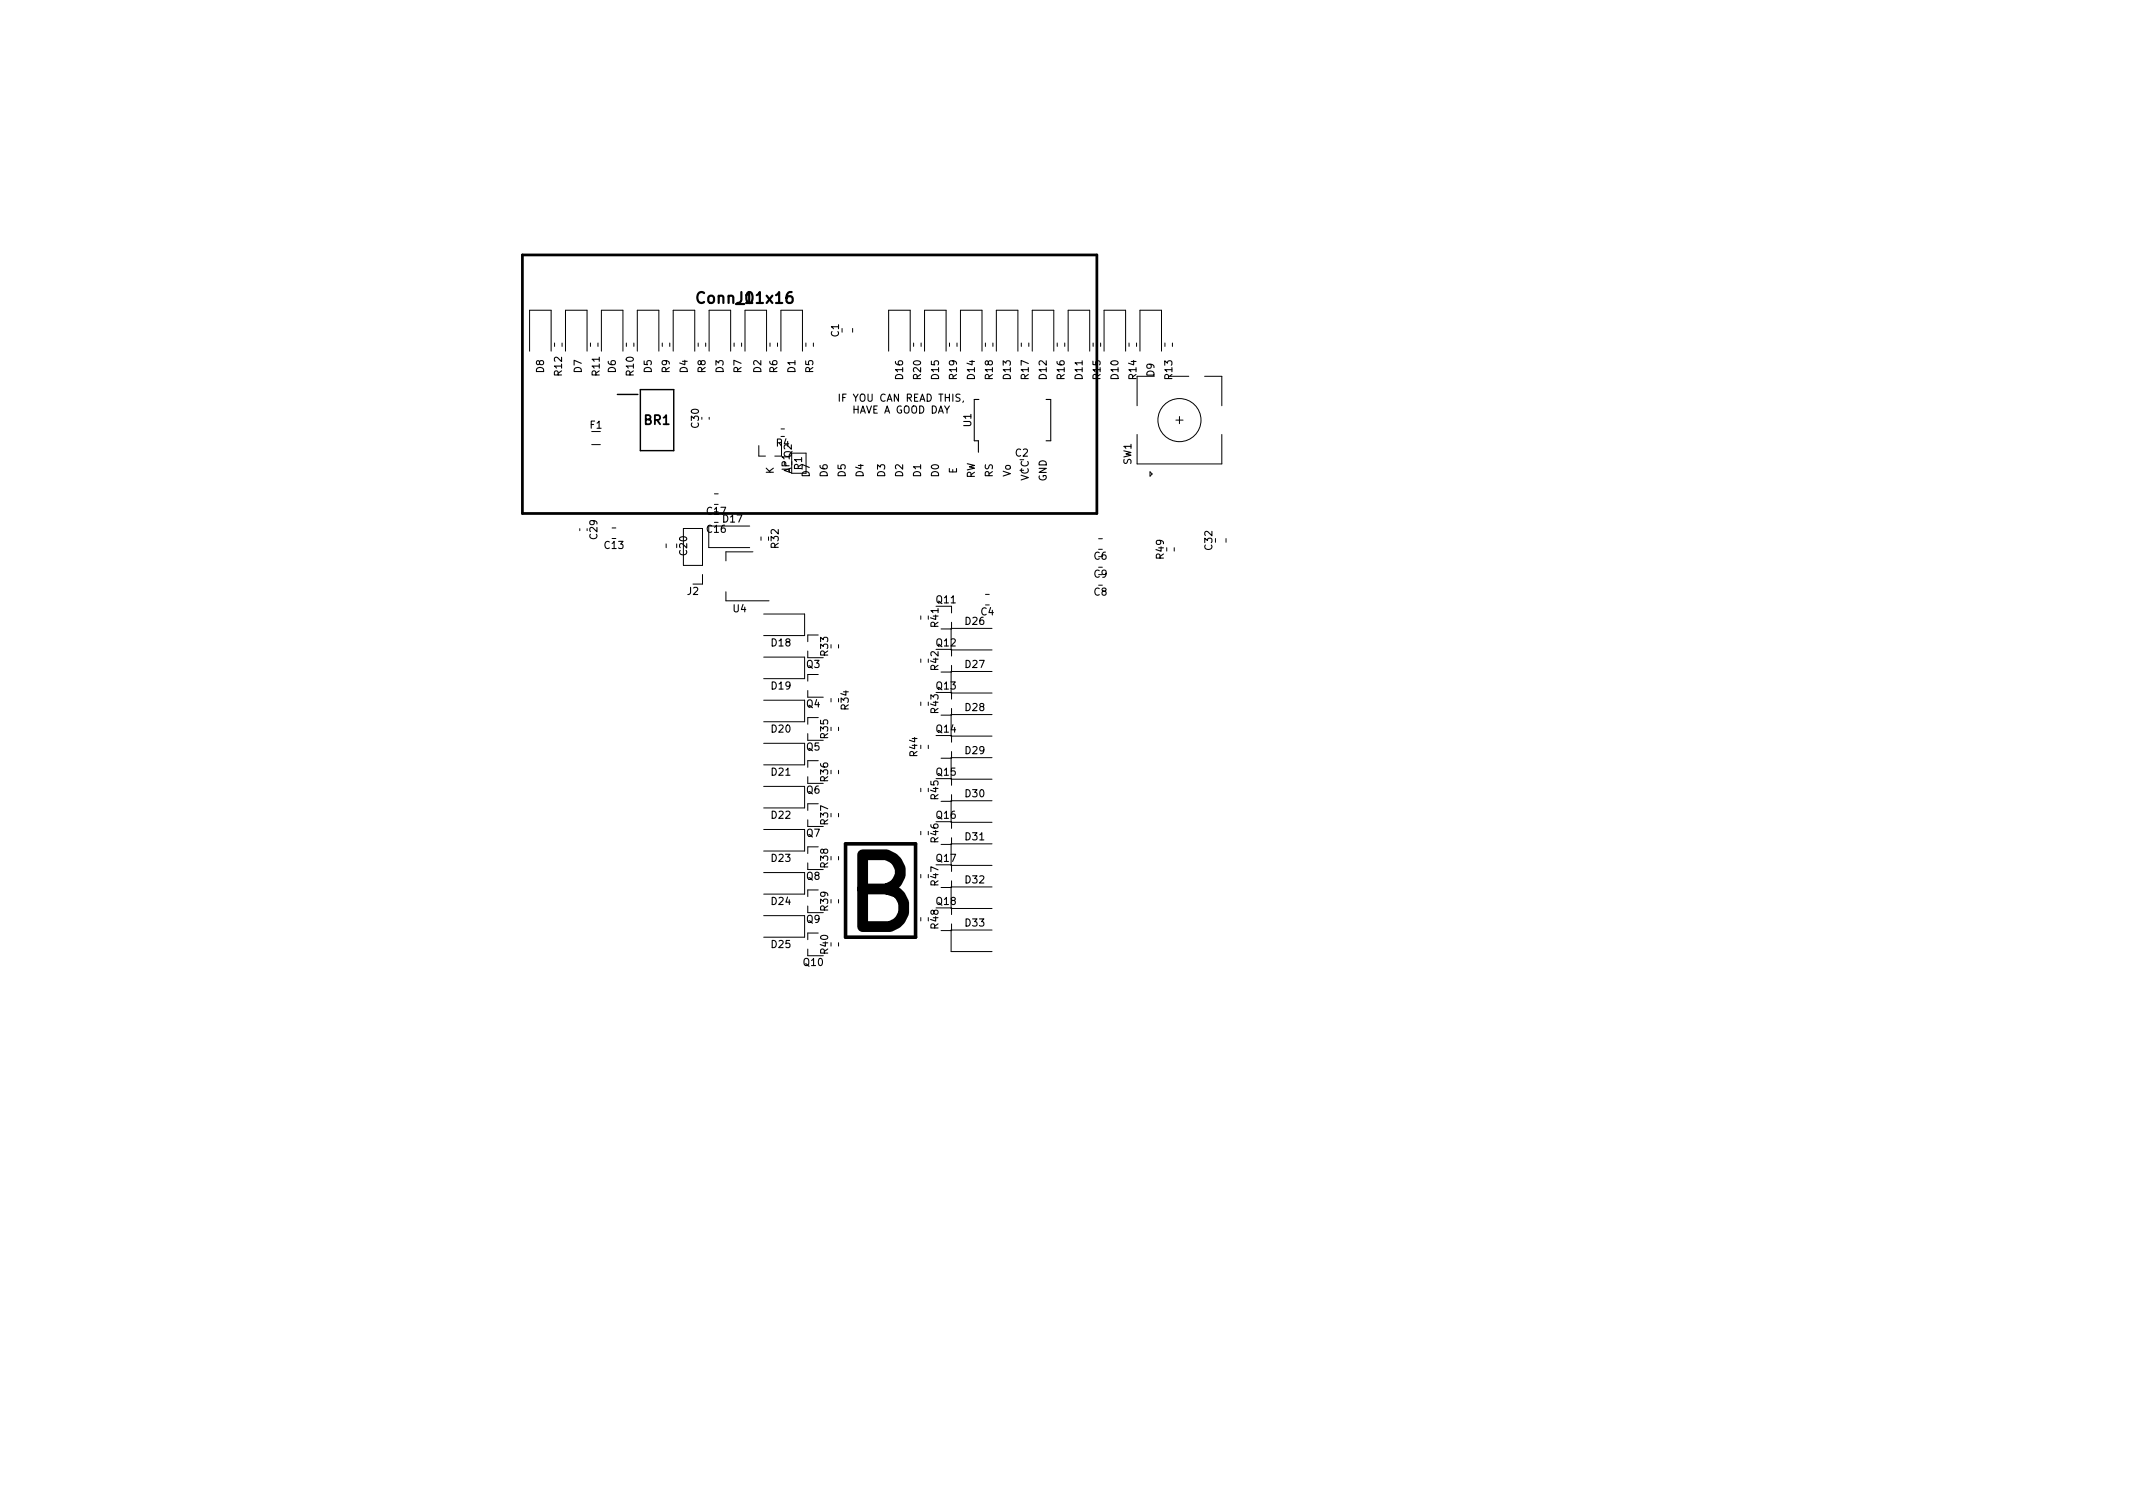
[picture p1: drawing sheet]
<svg xmlns="http://www.w3.org/2000/svg" width="297mm" height="210mm" viewBox="0 0 297 210" stroke-linecap="round" stroke-linejoin="round" font-family="sans-serif">
<defs><g id="words">
<text font-size="13.9" x="117.7" y="129.5">B</text>
<g font-size="2.1">
<text x="97.5" y="42.3">Conn_01x16</text>
<text x="102.6" y="42.3">J1</text>
</g>
<text font-size="1.8" x="89.7" y="59.1">BR1</text>
<g font-size="1.4">
<text x="116.8" y="46.9" transform="rotate(-90 116.8 46.9)">C1</text>
<text x="75.7" y="51.9" transform="rotate(-90 75.7 51.9)">D8</text>
<text x="78.3" y="52.3" transform="rotate(-90 78.3 52.3)">R12</text>
<text x="81" y="51.9" transform="rotate(-90 81 51.9)">D7</text>
<text x="83.5" y="52.3" transform="rotate(-90 83.5 52.3)">R11</text>
<text x="85.7" y="51.9" transform="rotate(-90 85.7 51.9)">D6</text>
<text x="88.3" y="52.3" transform="rotate(-90 88.3 52.3)">R10</text>
<text x="90.7" y="51.9" transform="rotate(-90 90.7 51.9)">D5</text>
<text x="93.3" y="51.9" transform="rotate(-90 93.3 51.9)">R9</text>
<text x="95.8" y="51.9" transform="rotate(-90 95.8 51.9)">D4</text>
<text x="98.2" y="51.9" transform="rotate(-90 98.2 51.9)">R8</text>
<text x="100.8" y="51.9" transform="rotate(-90 100.8 51.9)">D3</text>
<text x="103.2" y="51.9" transform="rotate(-90 103.2 51.9)">R7</text>
<text x="106" y="51.9" transform="rotate(-90 106 51.9)">D2</text>
<text x="108.2" y="51.9" transform="rotate(-90 108.2 51.9)">R6</text>
<text x="110.8" y="51.9" transform="rotate(-90 110.8 51.9)">D1</text>
<text x="113.2" y="51.9" transform="rotate(-90 113.2 51.9)">R5</text>
<text x="125.8" y="52.8" transform="rotate(-90 125.8 52.8)">D16</text>
<text x="128.2" y="52.8" transform="rotate(-90 128.2 52.8)">R20</text>
<text x="130.8" y="52.8" transform="rotate(-90 130.8 52.8)">D15</text>
<text x="133.2" y="52.8" transform="rotate(-90 133.2 52.8)">R19</text>
<text x="135.8" y="52.8" transform="rotate(-90 135.8 52.8)">D14</text>
<text x="138.2" y="52.8" transform="rotate(-90 138.2 52.8)">R18</text>
<text x="140.8" y="52.8" transform="rotate(-90 140.8 52.8)">D13</text>
<text x="143.2" y="52.8" transform="rotate(-90 143.2 52.8)">R17</text>
<text x="145.8" y="52.8" transform="rotate(-90 145.8 52.8)">D12</text>
<text x="148.2" y="52.8" transform="rotate(-90 148.2 52.8)">R16</text>
<text x="150.8" y="52.8" transform="rotate(-90 150.8 52.8)">D11</text>
<text x="153.2" y="52.8" transform="rotate(-90 153.2 52.8)">R15</text>
<text x="155.8" y="52.8" transform="rotate(-90 155.8 52.8)">D10</text>
<text x="158.2" y="52.8" transform="rotate(-90 158.2 52.8)">R14</text>
<text x="160.7" y="52.4" transform="rotate(-90 160.7 52.4)">D9</text>
<text x="163.3" y="52.8" transform="rotate(-90 163.3 52.8)">R13</text>
<text x="82.2" y="59.7">F1</text>
<text x="97.3" y="59.5" transform="rotate(-90 97.3 59.5)">C30</text>
<text x="117.3" y="55.9">IF YOU CAN READ THIS,</text>
<text x="118.9" y="57.6">HAVE A GOOD DAY</text>
<text x="135.2" y="59.4" transform="rotate(-90 135.2 59.4)">U1</text>
<text x="108.1" y="62.2">R4</text>
<text x="109.9" y="65.7" transform="rotate(-90 109.9 65.7)">JP1Q2</text>
<text x="111.7" y="65.4" transform="rotate(-90 111.7 65.4)">R1</text>
<text x="133.2" y="66" transform="rotate(-90 133.2 66)">E</text>
<text x="141.4" y="63.6">C2</text>
<text x="157.6" y="64.7" transform="rotate(-90 157.6 64.7)">SW1</text>
<text x="98.5" y="71.7">C17</text>
<text x="107.8" y="66" transform="rotate(-90 107.8 66)">K</text>
<text x="110.2" y="66" transform="rotate(-90 110.2 66)">A</text>
<text x="112.8" y="66.4" transform="rotate(-90 112.8 66.4)">D7</text>
<text x="115.2" y="66.4" transform="rotate(-90 115.2 66.4)">D6</text>
<text x="117.8" y="66.4" transform="rotate(-90 117.8 66.4)">D5</text>
<text x="120.2" y="66.4" transform="rotate(-90 120.2 66.4)">D4</text>
<text x="123.2" y="66.4" transform="rotate(-90 123.2 66.4)">D3</text>
<text x="125.8" y="66.4" transform="rotate(-90 125.8 66.4)">D2</text>
<text x="128.2" y="66.4" transform="rotate(-90 128.2 66.4)">D1</text>
<text x="130.8" y="66.4" transform="rotate(-90 130.8 66.4)">D0</text>
<text x="135.8" y="66.7" transform="rotate(-90 135.8 66.7)">RW</text>
<text x="138.2" y="66.5" transform="rotate(-90 138.2 66.5)">RS</text>
<text x="140.8" y="66.4" transform="rotate(-90 140.8 66.4)">Vo</text>
<text x="143.2" y="67" transform="rotate(-90 143.2 67)">VCC</text>
<text x="145.8" y="67" transform="rotate(-90 145.8 67)">GND</text>
<text x="83.2" y="75" transform="rotate(-90 83.2 75)">C29</text>
<text x="84.2" y="76.4">C13</text>
<text x="95.7" y="77.3" transform="rotate(-90 95.7 77.3)">C20</text>
<text x="98.5" y="74.2">C16</text>
<text x="100.7" y="72.7">D17</text>
<text x="108.4" y="76.3" transform="rotate(-90 108.4 76.3)">R32</text>
<text x="152.4" y="77.9">C6</text>
<text x="162.1" y="77.8" transform="rotate(-90 162.1 77.8)">R49</text>
<text x="168.8" y="76.5" transform="rotate(-90 168.8 76.5)">C32</text>
<text x="95.7" y="82.8">J2</text>
<text x="130.4" y="84">Q11</text>
<text x="152.4" y="80.4">C9</text>
<text x="152.4" y="82.9">C8</text>
<text x="102.1" y="85.2">U4</text>
<text x="107.5" y="90">D18</text>
<text x="130.4" y="90">Q12</text>
<text x="130.7" y="87.3" transform="rotate(-90 130.7 87.3)">R41</text>
<text x="134.5" y="87">D26</text>
<text x="136.6" y="85.7">C4</text>
<text x="107.5" y="96">D19</text>
<text x="112.3" y="93">Q3</text>
<text x="115.3" y="91.3" transform="rotate(-90 115.3 91.3)">R33</text>
<text x="130.4" y="96">Q13</text>
<text x="130.7" y="93.3" transform="rotate(-90 130.7 93.3)">R42</text>
<text x="134.5" y="93">D27</text>
<text x="107.5" y="102">D20</text>
<text x="112.3" y="98.5">Q4</text>
<text x="118.2" y="98.8" transform="rotate(-90 118.2 98.8)">R34</text>
<text x="130.4" y="102">Q14</text>
<text x="130.7" y="99.3" transform="rotate(-90 130.7 99.3)">R43</text>
<text x="134.5" y="99">D28</text>
<text x="107.5" y="108">D21</text>
<text x="112.3" y="104.5">Q5</text>
<text x="115.3" y="102.8" transform="rotate(-90 115.3 102.8)">R35</text>
<text x="127.8" y="105.3" transform="rotate(-90 127.8 105.3)">R44</text>
<text x="130.4" y="108">Q15</text>
<text x="134.5" y="105">D29</text>
<text x="107.5" y="114">D22</text>
<text x="112.3" y="110.5">Q6</text>
<text x="115.3" y="108.8" transform="rotate(-90 115.3 108.8)">R36</text>
<text x="130.4" y="114">Q16</text>
<text x="130.7" y="111.3" transform="rotate(-90 130.7 111.3)">R45</text>
<text x="134.5" y="111">D30</text>
<text x="107.5" y="120">D23</text>
<text x="112.3" y="116.5">Q7</text>
<text x="115.3" y="114.8" transform="rotate(-90 115.3 114.8)">R37</text>
<text x="130.4" y="120">Q17</text>
<text x="130.7" y="117.3" transform="rotate(-90 130.7 117.3)">R46</text>
<text x="134.5" y="117">D31</text>
<text x="107.5" y="126">D24</text>
<text x="112.3" y="122.5">Q8</text>
<text x="115.3" y="120.8" transform="rotate(-90 115.3 120.8)">R38</text>
<text x="130.4" y="126">Q18</text>
<text x="130.7" y="123.3" transform="rotate(-90 130.7 123.3)">R47</text>
<text x="134.5" y="123">D32</text>
<text x="107.5" y="132">D25</text>
<text x="112.3" y="128.5">Q9</text>
<text x="115.3" y="126.8" transform="rotate(-90 115.3 126.8)">R39</text>
<text x="130.7" y="129.3" transform="rotate(-90 130.7 129.3)">R48</text>
<text x="134.5" y="129">D33</text>
<text x="111.9" y="134.5">Q10</text>
<text x="115.3" y="132.8" transform="rotate(-90 115.3 132.8)">R40</text>
</g>
</g></defs>
<path d="M116.9 54.9v1M134.2 55.8l-.1 .2M136.3 55.6h-.6v5.8h.5v1.6M145.7 55.6h.6v5.8h-.6" fill="none" stroke="#000" stroke-width=".15"/>
<g fill="none" stroke="#000" stroke-width=".14">
<path d="M73.7 48.9v-5.7h3v5.7M77.2 47.8v.4M78.3 47.8v.4M78.7 48.9v-5.7h3v5.7M82.2 47.8v.4M83.3 47.8v.4M83.7 48.9v-5.7h3v5.7M87.2 47.8v.4M88.3 47.8v.4M88.7 48.9v-5.7h3v5.7M92.2 47.8v.4M93.3 47.8v.4"/>
<path d="M93.7 48.9v-5.7h3.1v5.7M97.2 47.8v.4M98.3 47.8v.4M98.8 43.2v5.7M98.8 58.1v.3M101.8 43.2v5.7M102.2 47.8v.4M103.3 47.8v.4M103.8 43.2v5.7M106.8 43.2v5.7M107.2 47.8v.4M108.3 47.8v.4"/>
<path d="M108.8 48.9v-5.7h3v5.7M108.8 59.7h.4M112.2 47.8v.4M113.3 47.8v.4M118.7 45.7v.6M123.8 48.9v-5.7h3v5.7M127.2 47.8v.4M128.3 47.8v.4M128.8 48.9v-5.7h3v5.7M132.2 47.8v.4M133.3 47.8v.4M133.8 48.9v-5.7h3v5.7"/>
<path d="M137.2 47.8v.4M138.3 47.8v.4M138.8 48.9v-5.7h3v5.7M142.2 47.8v.4M143.3 47.8v.4M143.8 48.9v-5.7h3v5.7M147.2 47.8v.4M148.3 47.8v.4M148.8 48.9v-5.7h3v5.7M152.2 47.8v.4M153.3 47.8v.4M153.8 48.9v-5.7h3v5.7"/>
<path d="M157.2 47.8v.4M158.3 47.8v.4M158.7 48.9v-5.7h3v5.7M160.7 52.4h-2.4v4.1M162.2 47.8v.4M162.9 52.4h2.7M163.3 47.8v.4M163.7 58.5h1M164.3 58v1M167.7 52.4h2.5v4.1M80.7 73.6v.3M82.4 61.9h1.2"/>
<path d="M85.2 73.5h.6M92.8 75.7v.6M95.2 73.6h2.6v5.1h-2.6zM97.8 80v1.3h-1.3M99.5 68.8h.5M104.4 73.2h-5.7v3h5.7M104.8 76.8h-3.7v1.3M105.7 62v1.5h.9M106 74.8v.4M108.8 61.3v2.2h-.9M110.2 63.1h2v2.8h-2zM153 75h.5"/>
<path d="M158.3 60.5v4.1h11.9v-4.1M160.2 65.7l.3 .3-.3 .3zM163.5 76.3v.4M170.7 75v.5M101.1 82.4v1.3h6M106.4 85.5h5.7v3h-5.7M106.4 91.5h5.7v3h-5.7M106.4 97.5h5.7v3h-5.7M112.5 90.6v1h2.2M112.5 96.1v1h2.2M113.9 88.4h-1.4v.9M113.9 93.9h-1.4v.9"/>
<path d="M113.9 99.9h-1.4v.9M115.7 97.3v.4M116.8 89.8v.4M128.2 85.8v.4M128.2 91.8v.4M128.2 97.8v.4M132.5 84.4v.9M132.5 86.6v1h-1.4M132.5 90.4v.9M132.5 92.6v1h-1.4M132.5 96.4v.9M132.5 98.6v1h-1.4"/>
<path d="M137.2 82.8h.6M138.2 87.5h-5.7v3h5.7M138.2 93.5h-5.7v3h5.7M138.2 99.5h-5.7v3h5.7M106.4 103.5h5.7v3h-5.7M106.4 109.5h5.7v3h-5.7M106.4 115.5h5.7v3h-5.7M112.5 102.1v1h2.2M112.5 108.1v1h2.2M112.5 114.1v1h2.2M113.9 105.9h-1.4v.9M113.9 111.9h-1.4v.9"/>
<path d="M113.9 117.9h-1.4v.9M116.8 101.3v.4M116.8 107.3v.4M116.8 113.3v.4M128.2 109.8v.4M129.3 103.8v.4M132.5 102.4v.9M132.5 104.6v1h-1.4M132.5 108.4v.9M132.5 110.6v1h-1.4M132.5 114.4v.9M132.5 116.6v1h-1.4"/>
<path d="M138.2 105.5h-5.7v3h5.7M138.2 111.5h-5.7v3h5.7M138.2 117.5h-5.7v3h5.7M106.4 127.5h5.7v3h-5.7M106.4 121.5h5.7v3h-5.7M112.5 120.1v1h2.2M112.5 126.1v1h2.2M112.5 132.1v1M113.9 129.9h-1.4v.9M113.9 123.9h-1.4v.9M132.5 128.6v1h-1.4M132.5 120.4v.9"/>
<path d="M132.5 122.6v1h-1.4M132.5 126.4v.9M138.2 129.5h-5.7v3h5.7M138.2 123.5h-5.7v3h5.7"/>
<circle cx="164.2" cy="58.5" r="3"/>
</g>
<path d="M72.7 35.5h80v36h-80z" fill="none" stroke="#000" stroke-width=".38"/>
<path d="M86 54.9h2.8M89.2 54.2h4.6v8.5h-4.6z" fill="none" stroke="#000" stroke-width=".2"/>
<use href="#words"/>
</svg>
